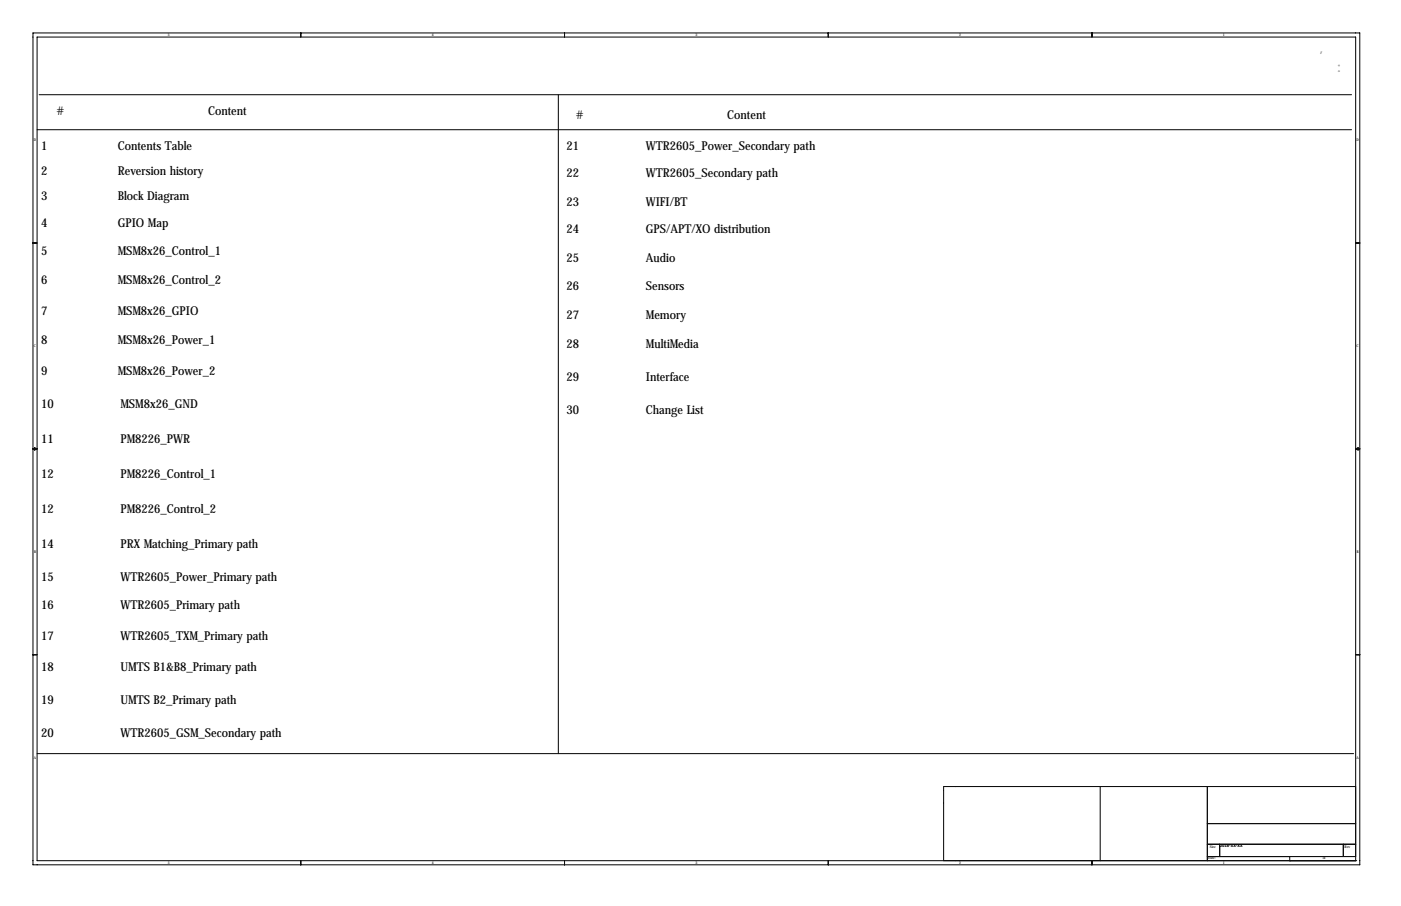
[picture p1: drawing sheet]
<svg xmlns="http://www.w3.org/2000/svg" width="864mm" height="559mm" viewBox="0 0 864 559" stroke-linecap="round" stroke-linejoin="round" font-family="sans-serif">
<defs><g id="words">
<g font-size="7.6">
<text x="35" y="71">#</text>
<text x="128" y="71">Content</text>
<text x="355" y="74">#</text>
<text x="448" y="74">Content</text>
<text x="25" y="93">1</text>
<text x="73" y="93">Contents Table</text>
<text x="349" y="93">21</text>
<text x="398" y="93">WTR2605_Power_Secondary path</text>
<text x="25" y="108">2</text>
<text x="73" y="108">Reversion history</text>
<text x="349" y="109">22</text>
<text x="398" y="109">WTR2605_Secondary path</text>
<text x="25" y="123">3</text>
<text x="73" y="123">Block Diagram</text>
<text x="349" y="127">23</text>
<text x="398" y="127">WIFI/BT</text>
<text x="25" y="140">4</text>
<text x="73" y="140">GPIO Map</text>
<text x="349" y="144">24</text>
<text x="398" y="144">GPS/APT/XO distribution</text>
<text x="25" y="157">5</text>
<text x="73" y="157">MSM8x26_Control_1</text>
<text x="349" y="161">25</text>
<text x="398" y="161">Audio</text>
<text x="25" y="175">6</text>
<text x="73" y="175">MSM8x26_Control_2</text>
<text x="349" y="179">26</text>
<text x="398" y="179">Sensors</text>
<text x="25" y="194">7</text>
<text x="73" y="194">MSM8x26_GPIO</text>
<text x="349" y="197">27</text>
<text x="398" y="197">Memory</text>
<text x="25" y="212">8</text>
<text x="73" y="212">MSM8x26_Power_1</text>
<text x="349" y="215">28</text>
<text x="398" y="215">MultiMedia</text>
<text x="25" y="231">9</text>
<text x="73" y="231">MSM8x26_Power_2</text>
<text x="349" y="235">29</text>
<text x="398" y="235">Interface</text>
<text x="25" y="251">10</text>
<text x="74" y="251">MSM8x26_GND</text>
<text x="349" y="255">30</text>
<text x="398" y="255">Change List</text>
<text x="25" y="273">11</text>
<text x="74" y="273">PM8226_PWR</text>
<text x="25" y="295">12</text>
<text x="74" y="295">PM8226_Control_1</text>
<text x="25" y="316">12</text>
<text x="74" y="316">PM8226_Control_2</text>
<text x="25" y="338">14</text>
<text x="74" y="338">PRX Matching_Primary path</text>
<text x="25" y="358">15</text>
<text x="74" y="358">WTR2605_Power_Primary path</text>
<text x="25" y="376">16</text>
<text x="74" y="376">WTR2605_Primary path</text>
<text x="25" y="395">17</text>
<text x="74" y="395">WTR2605_TXM_Primary path</text>
<text x="25" y="414">18</text>
<text x="74" y="414">UMTS B1&amp;B8_Primary path</text>
<text x="25" y="434">19</text>
<text x="74" y="434">UMTS B2_Primary path</text>
<text x="25" y="455">20</text>
<text x="74" y="455">WTR2605_GSM_Secondary path</text>
</g>
<g font-size="7.3" fill="#666">
<text x="813" y="33">，</text>
<text x="824" y="45">：</text>
</g>
<g font-size="2.3">
<text x="104" y="22">5</text>
<text x="266" y="22">4</text>
<text x="429" y="22">3</text>
<text x="591" y="22">2</text>
<text x="754" y="22">1</text>
<text x="21" y="87">D</text>
<text x="836" y="87">D</text>
<text x="21" y="214">C</text>
<text x="836" y="214">C</text>
<text x="21" y="341">B</text>
<text x="836" y="341">B</text>
<text x="21" y="468">A</text>
<text x="836" y="468">A</text>
<text x="746" y="523">Size</text>
<text x="752" y="522">2018-XX-XX</text>
<text x="829" y="523">Rev</text>
<text x="104" y="533">5</text>
<text x="266" y="533">4</text>
<text x="429" y="533">3</text>
<text x="591" y="533">2</text>
<text x="745" y="530">Date:</text>
<text x="754" y="533">1</text>
<text x="815" y="530">of</text>
</g>
</g></defs>
<g fill="none" stroke="#000" stroke-width=".62">
<path d="M20 20h818v513h-818zM23 23h813v508h-813zM185 20v3M348 20v3M511 20v3M673 20v3M24 58h809M344 58v407M23 80h810M20 150h3M836 150h2M20 277h3"/>
<path d="M21 276l2 1-2 1zM836 277h2M836 277l1-1v2zM20 404h3M836 404h2M23 465h811M678 485v46M744 485v46M836 485h-254v46M744 508h92M185 531v2M348 531v2"/>
<path d="M511 531v2M673 531v2M744 521h92M744 528h92M752 521v7M795 531h.1M795 528v3M828 521v7M836 531h.1"/>
</g>
<use href="#words"/>
</svg>
